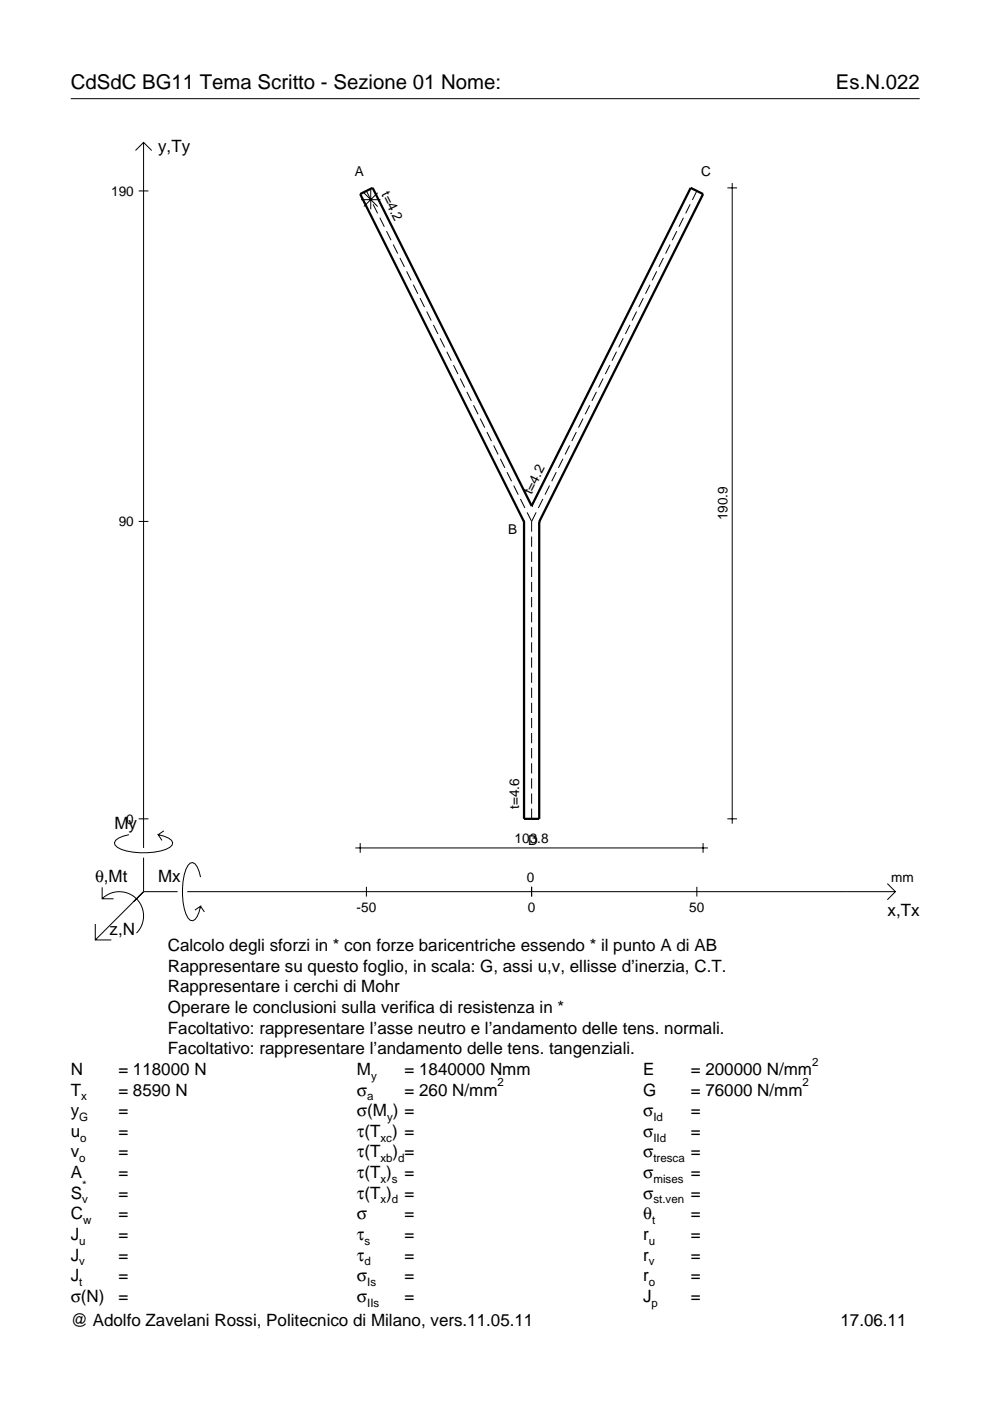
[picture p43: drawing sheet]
<svg xmlns="http://www.w3.org/2000/svg" width="210mm" height="297mm" viewBox="0 0 210 297" stroke-linecap="round" stroke-linejoin="round" font-family="sans-serif">
<defs><g id="words">
<g font-size="4.3">
<text x="15" y="18.9">CdSdC BG11 Tema Scritto - Sezione 01 Nome:</text>
<text x="177.2" y="18.9">Es.N.022</text>
</g>
<g font-size="3.6">
<text x="33.5" y="32.3">y,Ty</text>
<text x="24.3" y="175.7">My</text>
<text x="20.1" y="187">θ,Mt</text>
<text x="33.5" y="187">Mx</text>
<text x="188.2" y="194.2">x,Tx</text>
<text x="23.2" y="198.3">z,N</text>
<text x="35.6" y="201.7">Calcolo degli sforzi in * con forze baricentriche essendo * il punto A di AB</text>
<text x="35.6" y="206">Rappresentare su questo foglio, in scala: G, assi u,v, ellisse d’inerzia, C.T.</text>
<text x="35.6" y="210.4">Rappresentare i cerchi di Mohr</text>
<text x="35.6" y="214.8">Operare le conclusioni sulla verifica di resistenza in *</text>
<text x="35.6" y="219.2">Facoltativo: rappresentare l’asse neutro e l’andamento delle tens. normali.</text>
<text x="15" y="227.9">N</text>
<text x="25.1" y="227.9">= 118000 N</text>
<text x="35.6" y="223.5">Facoltativo: rappresentare l’andamento delle tens. tangenziali.</text>
<text x="75.7" y="227.9">M</text>
<text x="85.8" y="227.9">= 1840000 Nmm</text>
<text x="136.4" y="227.9">E</text>
<text x="146.5" y="227.9">= 200000 N/mm</text>
<text x="15" y="232.3">T</text>
<text x="25.1" y="232.3">= 8590 N</text>
<text x="75.7" y="232.3">σ</text>
<text x="85.8" y="232.3">= 260 N/mm</text>
<text x="136.4" y="232.3">G</text>
<text x="146.5" y="232.3">= 76000 N/mm</text>
<text x="15" y="236.7">y</text>
<text x="25.1" y="236.7">=</text>
<text x="75.7" y="236.7">σ(M ) =</text>
<text x="136.4" y="236.7">σ</text>
<text x="146.5" y="236.7">=</text>
<text x="15" y="241">u</text>
<text x="15" y="245.4">v</text>
<text x="25.1" y="241">=</text>
<text x="25.1" y="245.4">=</text>
<text x="75.7" y="241">τ(T ) =</text>
<text x="75.7" y="245.4">τ(T</text>
<text x="83.3" y="245.4">) =</text>
<text x="136.4" y="241">σ</text>
<text x="136.4" y="245.4">σ</text>
<text x="146.5" y="241">=</text>
<text x="146.5" y="245.4">=</text>
<text x="15" y="249.8">A</text>
<text x="25.1" y="249.8">=</text>
<text x="75.7" y="249.8">τ(T )</text>
<text x="85.8" y="249.8">=</text>
<text x="136.4" y="249.8">σ</text>
<text x="146.5" y="249.8">=</text>
<text x="15" y="254.2">S</text>
<text x="25.1" y="254.2">=</text>
<text x="75.7" y="254.2">τ(T )</text>
<text x="85.8" y="254.2">=</text>
<text x="136.4" y="254.2">σ</text>
<text x="146.5" y="254.2">=</text>
<text x="15" y="258.5">C</text>
<text x="15" y="262.9">J</text>
<text x="25.1" y="258.5">=</text>
<text x="25.1" y="262.9">=</text>
<text x="75.7" y="258.5">σ</text>
<text x="75.7" y="262.9">τ</text>
<text x="85.8" y="258.5">=</text>
<text x="85.8" y="262.9">=</text>
<text x="136.4" y="258.5">θ</text>
<text x="136.4" y="262.9">r</text>
<text x="146.5" y="258.5">=</text>
<text x="146.5" y="262.9">=</text>
<text x="15" y="267.3">J</text>
<text x="25.1" y="267.3">=</text>
<text x="75.7" y="267.3">τ</text>
<text x="85.8" y="267.3">=</text>
<text x="136.4" y="267.3">r</text>
<text x="146.5" y="267.3">=</text>
<text x="15" y="271.7">J</text>
<text x="25.1" y="271.7">=</text>
<text x="75.7" y="271.7">σ</text>
<text x="85.8" y="271.7">=</text>
<text x="136.4" y="271.7">r</text>
<text x="146.5" y="271.7">=</text>
<text x="15" y="281.2">@ Adolfo Zavelani Rossi, Politecnico di Milano, vers.11.05.11</text>
<text x="15" y="276">σ(N)</text>
<text x="25.1" y="276">=</text>
<text x="75.7" y="276">σ</text>
<text x="85.8" y="276">=</text>
<text x="136.4" y="276">J</text>
<text x="146.5" y="276">=</text>
<text x="178.2" y="281.2">17.06.11</text>
</g>
<g font-size="2.9">
<text x="23.6" y="41.5">190</text>
<text x="75.2" y="37.3">A</text>
<text x="80.8" y="41.2" transform="rotate(63 80.8 41.2)">t=4.2</text>
<text x="148.7" y="37.3">C</text>
<text x="112.7" y="105" transform="rotate(-63 112.7 105)">t=4.2</text>
<text x="25.2" y="111.6">90</text>
<text x="107.7" y="113.2">B</text>
<text x="154.2" y="110.3" transform="rotate(-90 154.2 110.3)">190.9</text>
<text x="110.1" y="171.6" transform="rotate(-90 110.1 171.6)">t=4.6</text>
<text x="26.8" y="174.6">0</text>
<text x="109.1" y="178.8">103.8</text>
<text x="112" y="179.1">D</text>
<text x="111.7" y="187">0</text>
<text x="189" y="187">mm</text>
<text x="75.6" y="193.4">-50</text>
<text x="111.9" y="193.4">0</text>
<text x="146.1" y="193.4">50</text>
</g>
<g font-size="2.4">
<text x="172.2" y="225.9">2</text>
<text x="17.2" y="233.3">x</text>
<text x="77.9" y="233.3">a</text>
<text x="78.7" y="228.9">y</text>
<text x="105.5" y="230.3">2</text>
<text x="170.2" y="230.3">2</text>
<text x="16.8" y="237.7">G</text>
<text x="82.1" y="237.7">y</text>
<text x="138.5" y="237.7">Id</text>
<text x="17" y="242">o</text>
<text x="80.7" y="242">xc</text>
<text x="138.5" y="242">IId</text>
<text x="16.8" y="246.4">o</text>
<text x="80.7" y="246.4">xb d</text>
<text x="80.7" y="250.8">x s</text>
<text x="138.5" y="246.4">tresca</text>
<text x="138.5" y="250.8">mises</text>
<text x="17.4" y="255.2">v</text>
<text x="17.4" y="252.2">*</text>
<text x="80.7" y="255.2">x d</text>
<text x="138.5" y="255.2">st.ven</text>
<text x="16.8" y="263.9">u</text>
<text x="17.6" y="259.5">w</text>
<text x="77.3" y="263.9">s</text>
<text x="137.6" y="263.9">u</text>
<text x="138.2" y="259.5">t</text>
<text x="16.8" y="268.3">v</text>
<text x="77.3" y="268.3">d</text>
<text x="137.6" y="268.3">v</text>
<text x="16.8" y="272.7">t</text>
<text x="77.9" y="272.7">Is</text>
<text x="137.6" y="272.7">o</text>
<text x="77.9" y="277">IIs</text>
<text x="138.2" y="277">p</text>
</g>
</g></defs>
<g fill="none" stroke="#000" stroke-width=".21">
<path d="M15 20.9h180M28.7 31.9l1.7-1.7 1.8 1.7M30.4 30.2v149.6M154.2 39.8h2.1M155.2 38.8v135.8M29.4 40.5h2.1M76.5 42.3h4.2M77.1 40.9l3 2.9M77.7 40.5l.9 1.9M78.6 40.3v4.1M79.1 43.3l1 1.9M80.1 40.9l-3 2.9"/>
<path d="M80.5 46.2l1 1.9M81.9 49l1 1.9M83.4 51.8l.9 2M84.8 54.7l.9 1.9M86.2 57.5l1 1.9M139.2 57.5l-.9 1.9M140.7 54.7l-1 1.9M142.1 51.8l-1 2M143.5 49l-1 1.9M144.9 46.2l-.9 1.9M146.3 43.3l-.9 1.9M147.7 40.5l-.9 1.9"/>
<path d="M87.6 60.4l1 1.9M89 63.2l1 1.9M90.5 66l.9 2M91.9 68.9l.9 1.9M93.3 71.7l1 1.9M94.7 74.6l1 1.9M96.1 77.4l1 1.9M129.3 77.4l-1 1.9M130.7 74.6l-.9 1.9M132.1 71.7l-.9 1.9M133.6 68.9l-1 1.9M135 66l-1 2"/>
<path d="M136.4 63.2l-1 1.9M137.8 60.4l-.9 1.9M97.6 80.2l.9 2M99 83.1l.9 1.9M100.4 85.9l1 1.9M101.8 88.8l1 1.9M103.2 91.6l1 1.9M104.7 94.4l.9 2M106.1 97.3l.9 1.9M119.4 97.3l-1 1.9M120.8 94.4l-1 2M122.2 91.6l-1 1.9"/>
<path d="M123.6 88.8l-.9 1.9M125 85.9l-.9 1.9M126.5 83.1l-1 1.9M127.9 80.2l-1 2M29.4 110.6h2.1M107.5 100.1l1 1.9M108.9 103l1 1.9M110.3 105.8l1 1.9M111.8 108.6l.9 2M112.7 110.6v2.1M112.7 113.8v2.1M112.7 117v2.1"/>
<path d="M113.7 108.6l-1 2M115.1 105.8l-1 1.9M116.5 103l-.9 1.9M117.9 100.1l-.9 1.9M112.7 120.2v2.1M112.7 123.4v2.1M112.7 126.6v2.2M112.7 129.8v2.2M112.7 133v2.2M112.7 136.2v2.2M112.7 139.4v2.2M112.7 142.6v2.2"/>
<path d="M112.7 145.8v2.2M112.7 149v2.2M112.7 152.2v2.2M112.7 155.4v2.2M112.7 158.6v2.2M27.3 177a3.6 3.6 0 0 0-3 1.7l.1 .5a5.6 5.6 0 0 0 3.8 1.5 13.4 13.4 0 0 0 7.8-1l.5-.5 .1-.5a3.6 3.6 0 0 0-3.1-1.7l.8 1.2M29.4 173.6h2.1M34.7 176.2l-1.2 .8M75.3 179.8h74.8M76.4 178.8v2M112.7 161.8v2.2M112.7 165v2.2"/>
<path d="M112.7 168.2v2.2M112.7 171.4v2.2M149.1 178.8v2M154.2 173.6h2.1M20.2 195.9v3.4h3.4M21.7 190.6a5.1 5.1 0 0 1 7.2 0 5.1 5.1 0 0 1 0 7.2M21.7 188.1v2.5h2.4M30.4 181.8v7.3M30.4 189.1l-10.2 10.2M30.4 189.1h7.2M39.7 189.1h150.1M42.5 186a3.6 3.6 0 0 0-1.7-3.1l-.5 .1a5.7 5.7 0 0 0-1.5 3.8 13.3 13.3 0 0 0 1 7.8l.5 .5 .5 .1a3.6 3.6 0 0 0 1.7-3.1l-1.2 .9"/>
<path d="M42.5 192.1l.8 1.3M77.7 188v2.1M112.7 188v2.1M147.7 188v2.1M188.1 187.3l1.7 1.8-1.7 1.7"/>
</g>
<path d="M111.1 110.6h.1M111.1 110.6v63h3.2v-63M112.7 107.3h.1M112.7 107.3l-33.7-67.5-2.6 1.3 34.7 69.5M112.7 107.3l33.7-67.5 2.7 1.3-34.8 69.5M114.3 110.6h.1" fill="none" stroke="#000" stroke-width=".48"/>
<use href="#words"/>
</svg>
